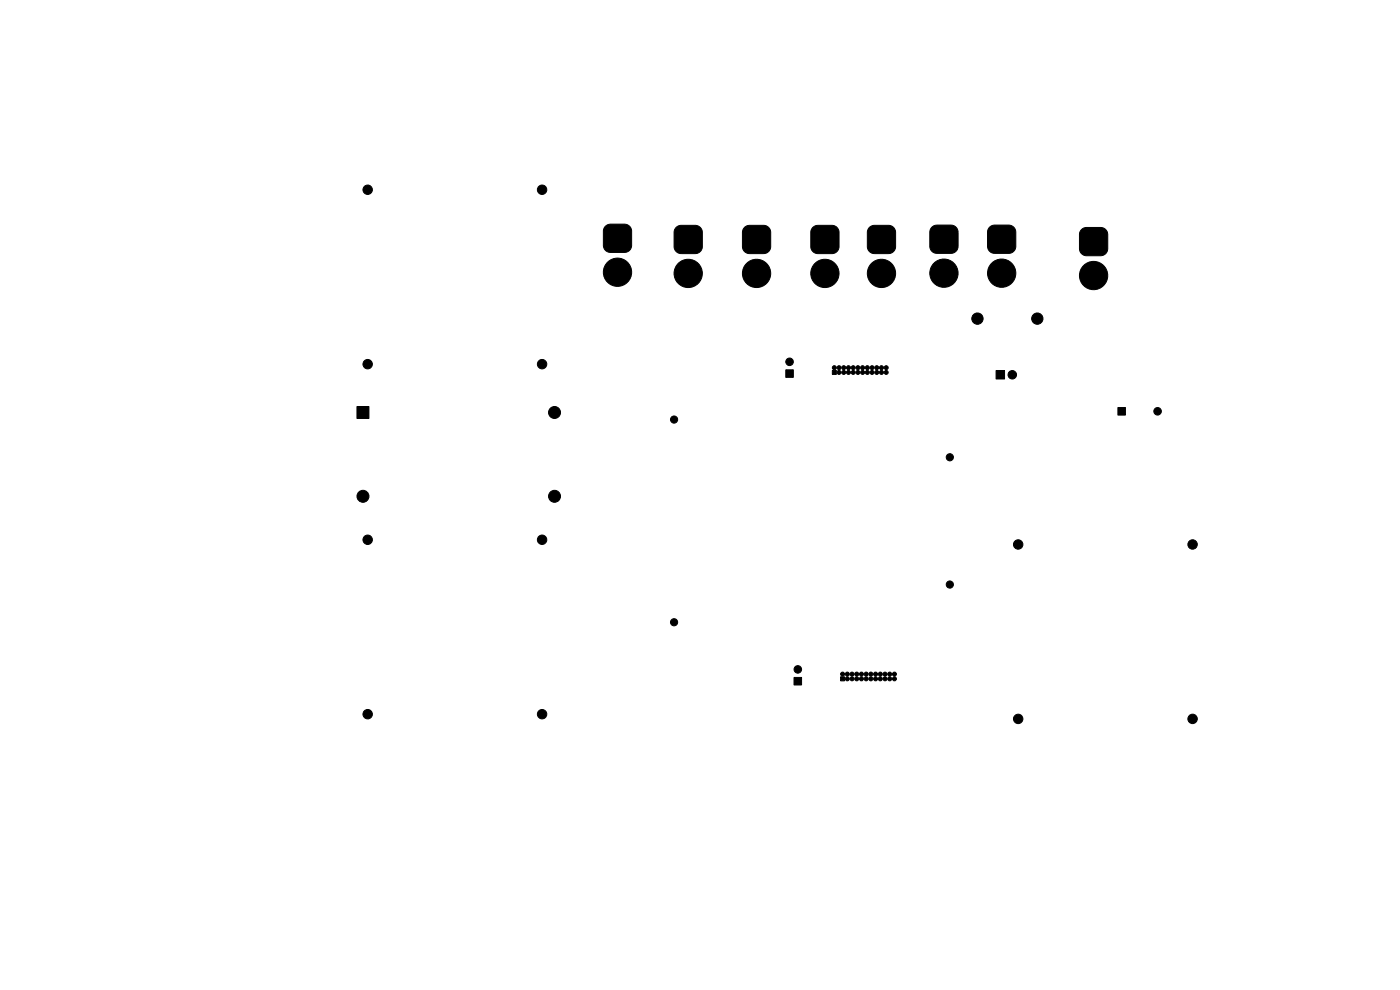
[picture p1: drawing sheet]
<svg xmlns="http://www.w3.org/2000/svg" width="297mm" height="210mm" viewBox="0 0 297 210" stroke-linecap="round" stroke-linejoin="round" font-family="sans-serif">
<g fill="#000" stroke="#000" stroke-width=".21">
<path d="M128.4 48l.9-.4h3.2a1.5 1.5 0 0 1 1.5 1.4v3a1.5 1.5 0 0 1-1.5 1.6h-3a1.5 1.5 0 0 1-1.5-1.6v-3.1zM143.4 48.2l.9-.4h3.2a1.5 1.5 0 0 1 1.5 1.5v3a1.5 1.5 0 0 1-1.5 1.5h-3a1.5 1.5 0 0 1-1.5-1.5v-3.2zM157.9 48.2l.9-.4h3.2a1.5 1.5 0 0 1 1.5 1.5v3a1.5 1.5 0 0 1-1.5 1.5h-3a1.5 1.5 0 0 1-1.5-1.5v-3.2zM172.4 48.2l.9-.4h3.2a1.5 1.5 0 0 1 1.5 1.5v3a1.5 1.5 0 0 1-1.5 1.5h-3a1.5 1.5 0 0 1-1.5-1.5v-3.2zM184.4 48.2l.9-.4h3.2a1.5 1.5 0 0 1 1.5 1.5v3a1.5 1.5 0 0 1-1.5 1.5h-3a1.5 1.5 0 0 1-1.5-1.5v-3.2zM197.7 48.2l.9-.4 3.1-.1a1.5 1.5 0 0 1 1.6 1.6v3a1.5 1.5 0 0 1-1.6 1.4h-3a1.5 1.5 0 0 1-1.4-1.4v-3.2zM209.9 48.2l.9-.4 3.2-.1a1.5 1.5 0 0 1 1.5 1.6v3a1.5 1.5 0 0 1-1.5 1.4h-3a1.5 1.5 0 0 1-1.5-1.4v-3.2zM229.4 48.7l.9-.4h3.2a1.5 1.5 0 0 1 1.5 1.4v3a1.5 1.5 0 0 1-1.5 1.6h-3a1.5 1.5 0 0 1-1.5-1.6v-3.1zM176.6 78.6h.8v.8h-.8zM75.7 86.2h2.6v2.6h-2.6zM166.7 78.4h1.6v1.6h-1.6zM211.3 78.6h1.8v1.8h-1.8z"/>
<path d="M237.2 86.4h1.6v1.7h-1.6zM168.4 143.7h1.6v1.6h-1.6zM178.3 143.6h.9v.8h-.9z"/>
<circle cx="78" cy="40.2" r="1"/>
<circle cx="115" cy="40.2" r="1"/>
<circle cx="131" cy="57.7" r="3"/>
<circle cx="146" cy="58" r="3"/>
<circle cx="160.5" cy="58" r="3"/>
<circle cx="175" cy="58" r="3"/>
<circle cx="187" cy="58" r="3"/>
<circle cx="200.2" cy="57.9" r="3"/>
<circle cx="212.5" cy="57.9" r="3"/>
<circle cx="232" cy="58.4" r="3"/>
<circle cx="78" cy="77.2" r="1"/>
<circle cx="115" cy="77.2" r="1"/>
<circle cx="167.5" cy="76.7" r=".8"/>
<circle cx="177" cy="78" r=".43"/>
<circle cx="178" cy="79" r=".43"/>
<circle cx="178" cy="78" r=".43"/>
<circle cx="179" cy="78" r=".43"/>
<circle cx="179" cy="79" r=".43"/>
<circle cx="180" cy="79" r=".43"/>
<circle cx="180" cy="78" r=".43"/>
<circle cx="181" cy="78" r=".43"/>
<circle cx="181" cy="79" r=".43"/>
<circle cx="182" cy="78" r=".43"/>
<circle cx="182" cy="79" r=".43"/>
<circle cx="183" cy="78" r=".43"/>
<circle cx="183" cy="79" r=".43"/>
<circle cx="184" cy="78" r=".43"/>
<circle cx="184" cy="79" r=".43"/>
<circle cx="185" cy="79" r=".43"/>
<circle cx="185" cy="78" r=".43"/>
<circle cx="186" cy="78" r=".43"/>
<circle cx="186" cy="79" r=".43"/>
<circle cx="187" cy="79" r=".43"/>
<circle cx="187" cy="78" r=".43"/>
<circle cx="188" cy="78" r=".43"/>
<circle cx="188" cy="79" r=".43"/>
<circle cx="207.4" cy="67.6" r="1.2"/>
<circle cx="214.7" cy="79.5" r=".9"/>
<circle cx="220.1" cy="67.6" r="1.2"/>
<circle cx="117.6" cy="87.5" r="1.27"/>
<circle cx="143" cy="89" r=".76"/>
<circle cx="201.5" cy="97" r=".76"/>
<circle cx="245.6" cy="87.2" r=".8"/>
<circle cx="77" cy="105.3" r="1.27"/>
<circle cx="78" cy="114.5" r="1"/>
<circle cx="115" cy="114.5" r="1"/>
<circle cx="117.6" cy="105.3" r="1.27"/>
<circle cx="216" cy="115.5" r="1"/>
<circle cx="253" cy="115.5" r="1"/>
<circle cx="143" cy="132" r=".76"/>
<circle cx="201.5" cy="124" r=".76"/>
<circle cx="78" cy="151.5" r="1"/>
<circle cx="115" cy="151.5" r="1"/>
<circle cx="169.2" cy="142" r=".8"/>
<circle cx="178.7" cy="143" r=".42"/>
<circle cx="179.7" cy="143" r=".42"/>
<circle cx="179.7" cy="144" r=".42"/>
<circle cx="180.7" cy="144" r=".42"/>
<circle cx="180.7" cy="143" r=".42"/>
<circle cx="181.7" cy="144" r=".42"/>
<circle cx="181.7" cy="143" r=".42"/>
<circle cx="182.7" cy="144" r=".42"/>
<circle cx="182.7" cy="143" r=".42"/>
<circle cx="183.7" cy="144" r=".42"/>
<circle cx="183.7" cy="143" r=".42"/>
<circle cx="184.7" cy="144" r=".42"/>
<circle cx="184.7" cy="143" r=".42"/>
<circle cx="185.7" cy="144" r=".42"/>
<circle cx="185.7" cy="143" r=".42"/>
<circle cx="186.7" cy="143" r=".42"/>
<circle cx="186.7" cy="144" r=".42"/>
<circle cx="187.7" cy="144" r=".42"/>
<circle cx="187.7" cy="143" r=".42"/>
<circle cx="188.7" cy="144" r=".42"/>
<circle cx="188.7" cy="143" r=".42"/>
<circle cx="189.7" cy="144" r=".42"/>
<circle cx="189.7" cy="143" r=".42"/>
<circle cx="216" cy="152.5" r="1"/>
<circle cx="253" cy="152.5" r="1"/>
</g>
</svg>
